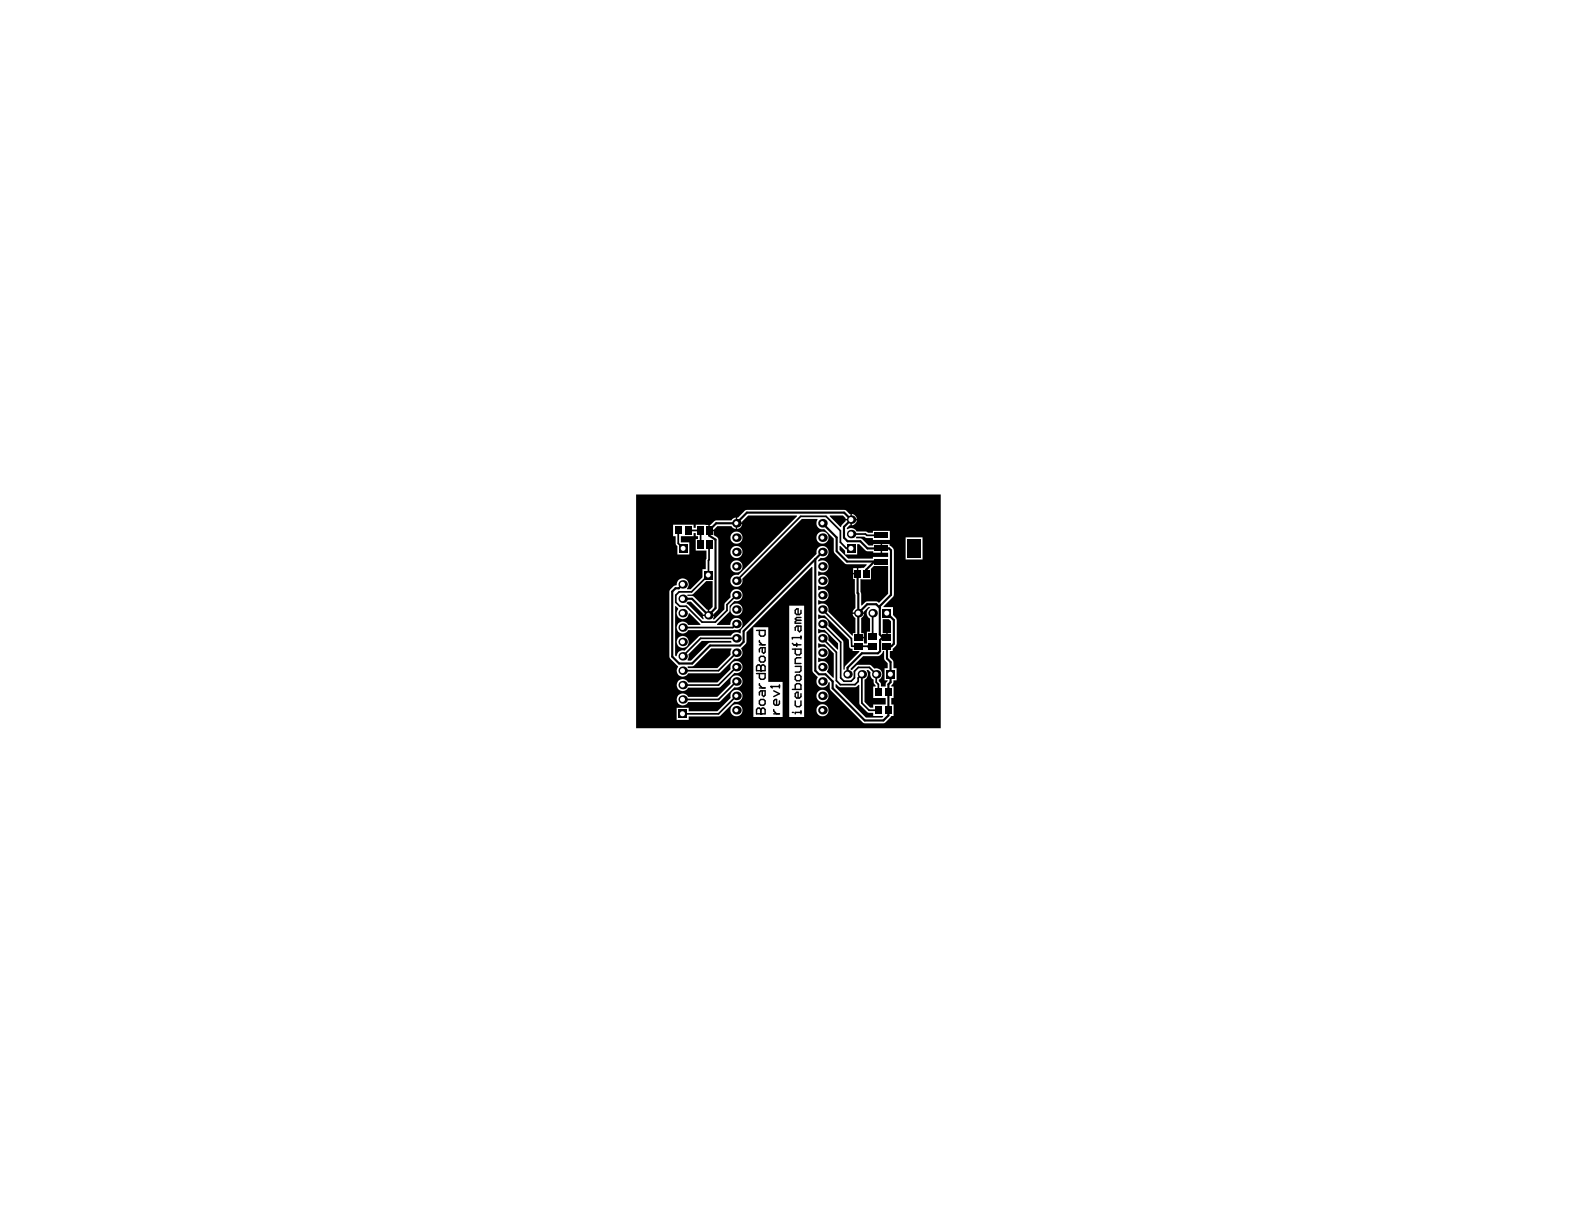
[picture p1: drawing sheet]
<svg xmlns="http://www.w3.org/2000/svg" width="279mm" height="216mm" viewBox="0 0 279 216" stroke-linecap="round" stroke-linejoin="round" font-family="sans-serif">
<g fill="#000">
<path d="M123.8 113.1h5.1l.1 .1v.2h-4l-3.1 3.1h-.6v-.1l.2-.6-.1-.4zM121.3 117.5h.8l.3-.1 3.1-3h3.5l-.1 1.1-2.4 2.3h-5.1zM144.3 113.5l1.1 .1 1.7 1.7v4.2l-.2 .1-1-1.1a1.23 1.23 0 0 0-.5-1.9l-1.1 .2v-.8h.1a1.07 1.07 0 0 0 1.7-.9 1.07 1.07 0 0 0-1.7-.8l-.1-.1zM144.3 111l1.1 .1 2.4 2.4v1l-.1 .1-1.6-1.7a1.07 1.07 0 0 0-.4-1.2 1.07 1.07 0 0 0-1.3 0h-.1zM144.3 108.4l1.1 .1 4.3 4.3 .1 1.4 .3 .2h.3v.4h1.1l.1 .2-2.5 2.4-.2 .8-.1-.1-.1-4.9-2.6-2.8a1.07 1.07 0 0 0-.4-1.2 1.07 1.07 0 0 0-1.3 0l-.1-.1zM152.9 118.2h.2l.5 .4-.1 .3a1.04 1.04 0 0 0 .6 1v.6l.4 .6h-.5v2h2.2v1.2h-2.2v.5h-.5l-1-1v-3.9a1.04 1.04 0 0 0 .4-1.6zM152.2 115.7h2.7a1.11 1.11 0 0 0 .8-.9h.2l.1 1.5 .6 .7v.9h-.6v2.1h.6v.1a.83 .83 0 0 0-.4 1h-.8a.78 .78 0 0 0-.4-.9v-.3a1.04 1.04 0 0 0 .5-1.4 1.04 1.04 0 0 0-1.3-.6l-.7-.6h-2.1l-.3 .1-.8 .8-.3-.1v-.2zM151.8 102.1l1.8 .1v-1.9l.5-.5h2.6v4.9l-1.7 1.7-.4-.3h-1.6l-.4 .1-.6 .6h-.1zM155.7 109.2h1.1l.4 .4v2.1h-.6v.8h-.3v-.8h-.6zM147.4 120.7h.1l.4 .4 .3 .1h2.6l.6-.4h.2v3.2l.1 .3 1.4 1.4h.9v.6h1.7l.1 .1-.2 .2h-2.9l-5.3-5.4z"/>
<path d="M112.2 87.2h53.7v41.3h-53.7zM150.3 90.7v.8h.8l-.3-.5zM118.7 92.6v2h.5v1.4l.3 .3v1.5h2.1v-2.1l-1.5-.1v-1h2.2v-.6h.4v.6h.4v.5h-.4v2h1.9l-.1 3.3h-.6v1.4l-2.1 2.1h-.6a1.11 1.11 0 0 0 0-1.5 1.11 1.11 0 0 0-1.5-.1l-.3 .9-.2 .1a1.69 1.69 0 0 0-1.1 .8v11.7l.1 .4 1.4 1.4a1.04 1.04 0 0 0 .2 1.6 1.04 1.04 0 0 0 1.6-.4l5.5-.1 2.7-2.5a1.09 1.09 0 0 0 1.2-.5 1.09 1.09 0 0 0-.1-1.3l.9-1 .1-1.9 11.5-11.5h.1v18.3l.2 .4 .7 .8a1.08 1.08 0 0 0 .4 1.7 1.08 1.08 0 0 0 1.5-.8h.3v1l.1 .4 5.7 5.6 .3 .2 3.5-.1 1.2-1.2h.4v-2h-.4v-1.2h.4v-2h-.4v-.2a.85 .85 0 0 0 .4-.9h.5v-2.1h-.5l-.1-1.3-.5-.7v-1.1h.5v-.4l.5-.5 .2-.3v-4.2l-.2-.4-.5-.5v-1.4h-1.6l-.1-.1 1.7-1.7 .2-.4-.1-8-.4-.5-.3-.1v-.3h-1.3v1.5h1.1v.7h-2.7v.3h-4.4l-1.5-1.5v-.7h.1l.9 .8v.7h2.1v-1.8h.3l1.3 1.2h1.2v.3h1.3v-1.5h-1.3v.2h-.8l-1.2-1.2h-1v-.2l.1-.1h1.4l.4 .2h1.1v.3h3v-1.6h-3v.4h-.9l-.3-.2-1.8-.1a1.05 1.05 0 0 0-1.5-.3l-.1-.3 .5-.5 .1 .1v-.9h-.9l.1 .1-.9 1.1-2-1.9 .1-.2h2.3l.5 .5-.1 .1h.9v-.8h-.1l-.8-.7h-17.5l-1.4 1.3h-.2v.9h.9v-.2l1.1-1.1h8.5l.1 .2-10.3 10.3a1.07 1.07 0 0 0-1.5 .9 1.07 1.07 0 0 0 1.2 1.2 1.07 1.07 0 0 0 .9-1.4l10.5-10.6h2.8l-.1 .3a1.06 1.06 0 0 0 .1 1.2 1.06 1.06 0 0 0 1.2 .3l1.7 1.7v2.4l1.9 2 .4 .1h3.4l.1 .2-.5 .5h-1v1h-.1v.1h-.8v.8h.3l.1 5.2-.4 .3-.1 .4h2v-.1l.8-.8h.2v.1a1.04 1.04 0 0 0-.5 1 1.04 1.04 0 0 0 .6 .9v2.3h-.6v2.1h-.5v-.9h-1v-.3h1v-.6h-.5v-2.7l.4-.3 .1-.4h-2l.1 .4 .4 .3v2.7h-.5l-.1 .4-4.2-4.2a1.07 1.07 0 0 0-.4-1.2 1.07 1.07 0 0 0-1.3 0l-.1-.1v-.7h.2a1.07 1.07 0 0 0 1.6-1 1.07 1.07 0 0 0-1.7-.8h-.1v-.7h.2a1.07 1.07 0 0 0 1.6-1 1.07 1.07 0 0 0-1.7-.8l-.1-.1v-.7h.2a1.07 1.07 0 0 0 1.6-.9 1.07 1.07 0 0 0-1.7-.9l-.1-.2 .5-.4a1.07 1.07 0 0 0 1.4-.9 1.07 1.07 0 0 0-1.2-1.2 1.07 1.07 0 0 0-.9 1.4l-13.3 13.3-.1 .7h-.2a1.05 1.05 0 0 0-1.6 .4l-5.5 .1-2.7 2.6h-.6a.99 .99 0 0 0-.7 .9l-.2 .1-.1-.2v-8.7h.1l.4 .4-.1 .3a1.06 1.06 0 0 0 .6 1.6 1.06 1.06 0 0 0 1.4-1h.1l2 1.9-.1 .1h-2.2a1.05 1.05 0 0 0-1.6-.3 1.05 1.05 0 0 0 .1 1.6 1.05 1.05 0 0 0 1.6-.4h8a1.12 1.12 0 0 0 1.5-.6 1.12 1.12 0 0 0-.7-1.5 1.17 1.17 0 0 0-1.4 1.2h-2.3v-.1l2.1-2.1 .1-.3v-.8l.9-.9a1.07 1.07 0 0 0 1.4-.9 1.07 1.07 0 0 0-1.2-1.2 1.07 1.07 0 0 0-.9 1.4l-1.1 1.2v1l-1.8 1.8-.2-.2 .2-.4h-2l.1 .4-.1 .1-2.6-2.6-.3-.1 .2-.4h.6l2.1 2.2v.1h.8v-.9h-.1l-2.3-2.2-1.2-.3 .1-.1h.7l.3-.2 2.3-2.2h1.1v4.6l-.6 .4v.9h.9l-.1-.1 .8-.8v-12.5l-.2-.2-.6-.4v-.7h-.8v-.1h-.2v-1h-2.2v.5h-.4v-.5zM150.3 91.8v.9h.1l.6-.5 .1-.4zM130 92.4v.9h.2a.94 .94 0 0 0 .7-.9zM125.2 92.6v.8h.7l.6-.6h2.5l.4 .4 .4 .1v-2l-.4 .1-.4 .4h-2.9zM144 94.8a1.07 1.07 0 0 0 2.1 0 1.07 1.07 0 0 0-2.1 0zM128.8 94.8a1.1 1.1 0 0 0 2.2 0 1.1 1.1 0 0 0-2.2 0zM128.8 97.4a1.1 1.1 0 0 0 2.2 0 1.1 1.1 0 0 0-2.2 0zM159.7 94.8v3.9h3v-3.9zM128.8 99.9a1.1 1.1 0 0 0 2.2 0 1.1 1.1 0 0 0-2.2 0zM150.5 100.2v.9h.6v-.9zM128.8 107.5a1.1 1.1 0 0 0 2.2 0 1.1 1.1 0 0 0-2.2 0zM119.4 113.2a1.06 1.06 0 0 0 2.1 0 1.06 1.06 0 0 0-2.1 0zM119.7 120.1a1.06 1.06 0 0 0 .1 1.6 1.06 1.06 0 0 0 1.6-.4h5.5l2.6-2.6a1.07 1.07 0 0 0 1.5-.9 1.07 1.07 0 0 0-1.2-1.2 1.07 1.07 0 0 0-.9 1.4l-2.4 2.4h-5.1a1.06 1.06 0 0 0-1.7-.3zM119.7 122.6a1.06 1.06 0 0 0 .1 1.6 1.06 1.06 0 0 0 1.6-.4h5.5l2.6-2.6a1.07 1.07 0 0 0 1.5-.9 1.07 1.07 0 0 0-1.2-1.2 1.07 1.07 0 0 0-.9 1.5l-2.4 2.3h-5.1a1.06 1.06 0 0 0-1.7-.3zM144 122.8a1.07 1.07 0 0 0 2.1 0 1.07 1.07 0 0 0-2.1 0zM119.4 124.8v2.2h2.1v-.6l5.4-.1 2.6-2.5a1.07 1.07 0 0 0 1.5-.9 1.07 1.07 0 0 0-1.2-1.2 1.07 1.07 0 0 0-.9 1.4l-2.4 2.4h-5v-.7zM144 125.3a1.07 1.07 0 0 0 2.1 0 1.07 1.07 0 0 0-2.1 0zM128.8 125.3a1.1 1.1 0 0 0 2.2 0 1.1 1.1 0 0 0-2.2 0zM139.2 106.8v19.7h2.6v-19.7zM132.9 110.6v15.9h5.1v-6.2h-2.5v-9.7z"/>
</g>
<g fill="none" stroke="#000" stroke-width=".3">
<path d="M119.6 93.6v2.2l.9 .9M121.4 93.6h2.2v2.5M125.1 96.1l-.1 5.3-3 3h-2.2l-.6 .6v1.3l.7 .6h1.2l2.7 2.8h2.4l2-2v-1l1.7-1.7M150.1 96.7h-.8l-1.1-1.1v-2l-2.5-2.5h-4.5l-11.3 11.3M150.1 94.2h2.6l.2 .2h2.6M129.9 110.1l-.6 .6h-8.9M129.9 117.7l-3.2 3.1h-6.3M129.9 115.1l-3.2 3.2h-6.3M129.9 112.6h-6.3l-3.2 3.2M145.1 110.1l3.2 3.2v6.3l.6 .6h1.2l.6-.6v-1.2l.7-.7h1.9l1.3 1.2v1.4l.3 .4v1.4M145.1 112.6l2.4 2.5v5l.7 .7h2.6l.6-.6v-.6l.6-.7v5.1l1.3 1.3h1.6M145.1 107.5l5.1 5.1v1.4h2.8l.2 .1h.7"/>
<path d="M153.9 108.2v4.1M129.9 120.2l-3.2 3.2h-6.3M129.9 122.7l-3.2 3.2h-6.3"/>
</g>
<path d="M143.8 98.6v19.7l.6 .6h1.2l1.3 1.3v1.2l5.6 5.7h3.3l.9-.9v-5.5l.4-.4v-3.5l-.6-.7v-2.1h.7l.5-.4v-4.2l-1.2-1.2M145.1 97.4l-13.9 13.9v1.9l-.7 .7h-5.3l-3.1 3.1h-2.3l-1.2-1.2v-11.5l.6-.5h.5l.7-.7M145.1 92.3l2.5 2.5v2.4l1.8 1.8h6.1M154.2 99l-1.4 1.5v.7M120.4 105.6h1.7l2.9 2.9 1.2-1.2v-12.1l-1.1-.7v-.9l1.2-1.3h3.6l1.8-1.9h17.2l1.2 1.3-1.2 1.2v1.9l.6 .7h2.2l1.3 1.2h3.8l.4 .4v7.8l-2 2v5l.5 .6M151.3 101.2l.1 11.3M155.2 107.2l-.6-.6h-1.6l-1.6 1.6M156.5 112.5h-.8l-.5 .4v2l-.3 .3h-2.9l-2.5 2.6v1.1" fill="none" stroke="#000" stroke-width=".38"/>
<g fill="none" stroke="#000" stroke-width=".25">
<path d="M133.4 111.2h1.6v.8l-.3 .2h-.5l-.3-.2v-.8M133.4 118.8h1.6v.8l-.3 .2h-.5l-.3-.2v-.8M133.7 117.3h.2l.3 .2 .3-.2h.2l.3 .2v.8h-1.6v-.8zM133.9 113v.2l.6 .5M133.9 113.7h1.1M134.2 118.3h.1M134.2 115.8h.5l.3 .2v.5l-.3 .3h-.5l-.3-.3v-.5zM134.2 117.5v.8M134.5 114.2v.8l.2 .3 .3-.3v-.8h-.8l-.3 .3v.5M139.8 113.5l.2 .2h1.3M139.8 114.5h1.5v.8l-.3 .2h-.5l-.2-.2v-.8M140.3 117.5h1v.8l-.3 .3h-.7"/>
<path d="M140.5 109.4l-.2 .3v.2h1M140.5 119.1h.5l.3 .2v.5l-.3 .3h-.5l-.2-.3v-.5zM140.5 113.5v.5M140.5 109.4h.8M140.8 110.4v.8l.2 .3 .3-.3v-.8h-.8l-.2 .3v.5M141.3 107.6v.6l-.3 .2h-.5l-.2-.2v-.6l.2-.2h.3v1M141.3 112.2v.5M141.3 116h-.8l-.2 .3v.7h1M141.3 112.5h-1.5v.2M141.3 108.9h-.8l-.2 .3 .2 .2M133.7 124.9h.2l.3 .3 .3-.3h.2l.3 .3v.7h-1.6v-.7zM133.9 120.6v.2l.6 .5"/>
<path d="M133.9 121.3h1.1M134.2 125.9h.1M134.2 123.4h.5l.3 .2v.5l-.3 .3h-.5l-.3-.3v-.5zM134.2 125.2v.7M134.5 121.9v.7l.2 .3 .3-.3v-.7h-.8l-.3 .2v.5M136 121.1h.1M136 121.1h1.5M136 121.1l.2 .2M136.5 125.9h1M136.5 125.2v.2l.5 .5M136.5 121.9l1 .5-1 .5M137.5 123.6v.5l-.3 .3h-.5l-.2-.3v-.5l.2-.2h.3v1"/>
<path d="M137.5 120.8v.5M139.8 125.7h.1M139.8 121.6h1.5v-.8l-.3-.2h-.5l-.2 .2v.8M140.3 123.6v.8l.2 .2h.5l.3-.2v-.8M141.3 122.4v.5l-.3 .2h-.5l-.2-.2v-.5l.2-.3h.3v1M141.3 125.4v.5M141.3 125.7h-1v.2"/>
</g>
<path d="M149.4 96h1.5v1.5h-1.5z" fill-rule="evenodd" fill="#000"/>
<circle cx="150.1" cy="96.7" r=".44" fill="#fff"/>
<circle cx="152" cy="118.9" r=".75" fill="#000"/>
<circle cx="152" cy="118.9" r=".44" fill="#fff"/>
<circle cx="129.9" cy="125.3" r=".76" fill="#000"/>
<circle cx="129.9" cy="125.3" r=".37" fill="#fff"/>
<circle cx="129.9" cy="122.7" r=".76" fill="#000"/>
<circle cx="129.9" cy="122.7" r=".37" fill="#fff"/>
<circle cx="129.9" cy="115.1" r=".76" fill="#000"/>
<circle cx="129.9" cy="115.1" r=".37" fill="#fff"/>
<circle cx="129.9" cy="117.7" r=".76" fill="#000"/>
<circle cx="129.9" cy="117.7" r=".37" fill="#fff"/>
<circle cx="129.9" cy="107.5" r=".76" fill="#000"/>
<circle cx="129.9" cy="107.5" r=".37" fill="#fff"/>
<circle cx="129.9" cy="110.1" r=".76" fill="#000"/>
<circle cx="129.9" cy="110" r=".37" fill="#fff"/>
<circle cx="129.9" cy="99.9" r=".76" fill="#000"/>
<circle cx="129.9" cy="99.9" r=".37" fill="#fff"/>
<circle cx="129.9" cy="102.4" r=".76" fill="#000"/>
<circle cx="129.9" cy="102.4" r=".37" fill="#fff"/>
<circle cx="129.9" cy="92.3" r=".76" fill="#000"/>
<circle cx="129.9" cy="92.3" r=".37" fill="#fff"/>
<circle cx="129.9" cy="94.8" r=".76" fill="#000"/>
<circle cx="129.9" cy="94.8" r=".37" fill="#fff"/>
<circle cx="150.1" cy="94.2" r=".75" fill="#000"/>
<circle cx="150.1" cy="94.2" r=".44" fill="#fff"/>
<circle cx="150.1" cy="91.7" r=".75" fill="#000"/>
<circle cx="150.1" cy="91.7" r=".44" fill="#fff"/>
<circle cx="153.9" cy="108.2" r=".75" fill="#000"/>
<circle cx="153.9" cy="108.1" r=".44" fill="#fff"/>
<circle cx="129.9" cy="120.2" r=".76" fill="#000"/>
<circle cx="129.9" cy="120.2" r=".37" fill="#fff"/>
<circle cx="129.9" cy="97.4" r=".76" fill="#000"/>
<circle cx="129.9" cy="97.4" r=".37" fill="#fff"/>
<circle cx="129.9" cy="105" r=".76" fill="#000"/>
<circle cx="129.9" cy="105" r=".37" fill="#fff"/>
<circle cx="129.9" cy="112.6" r=".76" fill="#000"/>
<circle cx="129.9" cy="112.6" r=".37" fill="#fff"/>
<path d="M119.8 96h1.5v1.5h-1.5z" fill-rule="evenodd" fill="#000"/>
<circle cx="120.5" cy="96.7" r=".44" fill="#fff"/>
<circle cx="149.5" cy="118.9" r=".75" fill="#000"/>
<circle cx="149.5" cy="118.9" r=".44" fill="#fff"/>
<circle cx="154.6" cy="118.9" r=".75" fill="#000"/>
<circle cx="154.5" cy="118.9" r=".44" fill="#fff"/>
<path d="M156.3 118.2h1.5v1.5h-1.5z" fill-rule="evenodd" fill="#000"/>
<circle cx="157" cy="118.9" r=".44" fill="#fff"/>
<circle cx="125" cy="108.5" r=".75" fill="#000"/>
<circle cx="124.9" cy="108.5" r=".43" fill="#fff"/>
<path d="M124.2 100.7h1.5v1.5h-1.5z" fill-rule="evenodd" fill="#000"/>
<circle cx="124.9" cy="101.4" r=".43" fill="#fff"/>
<circle cx="145.1" cy="122.7" r=".76" fill="#000"/>
<circle cx="145" cy="122.7" r=".37" fill="#fff"/>
<circle cx="145.1" cy="125.3" r=".76" fill="#000"/>
<circle cx="145" cy="125.3" r=".37" fill="#fff"/>
<circle cx="145.1" cy="117.7" r=".76" fill="#000"/>
<circle cx="145" cy="117.7" r=".37" fill="#fff"/>
<circle cx="145.1" cy="115.1" r=".76" fill="#000"/>
<circle cx="145" cy="115.1" r=".37" fill="#fff"/>
<circle cx="145.1" cy="110.1" r=".76" fill="#000"/>
<circle cx="145" cy="110" r=".37" fill="#fff"/>
<circle cx="145.1" cy="107.5" r=".76" fill="#000"/>
<circle cx="145" cy="107.5" r=".37" fill="#fff"/>
<circle cx="145.1" cy="102.4" r=".76" fill="#000"/>
<circle cx="145" cy="102.4" r=".37" fill="#fff"/>
<circle cx="145.1" cy="99.9" r=".76" fill="#000"/>
<circle cx="145" cy="99.9" r=".37" fill="#fff"/>
<circle cx="145.1" cy="94.8" r=".76" fill="#000"/>
<circle cx="145" cy="94.8" r=".37" fill="#fff"/>
<circle cx="145.1" cy="92.3" r=".76" fill="#000"/>
<circle cx="145" cy="92.3" r=".37" fill="#fff"/>
<path d="M155.7 107.4h1.5v1.5h-1.5z" fill-rule="evenodd" fill="#000"/>
<circle cx="156.4" cy="108.1" r=".44" fill="#fff"/>
<circle cx="145.1" cy="120.2" r=".76" fill="#000"/>
<circle cx="145" cy="120.2" r=".37" fill="#fff"/>
<circle cx="145.1" cy="112.6" r=".76" fill="#000"/>
<circle cx="145" cy="112.6" r=".37" fill="#fff"/>
<circle cx="145.1" cy="105" r=".76" fill="#000"/>
<circle cx="145" cy="105" r=".37" fill="#fff"/>
<circle cx="145.1" cy="97.4" r=".76" fill="#000"/>
<circle cx="145" cy="97.4" r=".37" fill="#fff"/>
<circle cx="120.4" cy="120.8" r=".75" fill="#000"/>
<circle cx="120.4" cy="120.8" r=".44" fill="#fff"/>
<circle cx="120.4" cy="110.7" r=".75" fill="#000"/>
<circle cx="120.4" cy="110.7" r=".44" fill="#fff"/>
<path d="M119.7 125.2h1.5v1.5h-1.5z" fill-rule="evenodd" fill="#000"/>
<circle cx="120.4" cy="125.9" r=".44" fill="#fff"/>
<circle cx="120.4" cy="123.4" r=".75" fill="#000"/>
<circle cx="120.4" cy="123.4" r=".44" fill="#fff"/>
<circle cx="120.4" cy="118.3" r=".75" fill="#000"/>
<circle cx="120.4" cy="118.3" r=".44" fill="#fff"/>
<circle cx="120.4" cy="115.8" r=".75" fill="#000"/>
<circle cx="120.4" cy="115.8" r=".44" fill="#fff"/>
<circle cx="120.4" cy="108.2" r=".75" fill="#000"/>
<circle cx="120.4" cy="108.1" r=".44" fill="#fff"/>
<circle cx="120.4" cy="105.6" r=".75" fill="#000"/>
<circle cx="120.4" cy="105.6" r=".44" fill="#fff"/>
<circle cx="120.4" cy="103.1" r=".75" fill="#000"/>
<circle cx="120.4" cy="103.1" r=".44" fill="#fff"/>
<circle cx="151.4" cy="108.2" r=".75" fill="#000"/>
<circle cx="151.4" cy="108.1" r=".44" fill="#fff"/>
<circle cx="120.4" cy="113.2" r=".75" fill="#000"/>
<circle cx="120.4" cy="113.2" r=".44" fill="#fff"/>
<g fill="#000">
<path d="M119 92.9h1.2v1.4h-1.2z" fill-rule="evenodd"/>
<path d="M120.8 92.9h1.2v1.4h-1.2z" fill-rule="evenodd"/>
<path d="M123 95.4h1.1v1.4h-1.1z" fill-rule="evenodd"/>
<path d="M123 92.9h1.1v1.4h-1.1z" fill-rule="evenodd"/>
<path d="M124.5 95.4h1.1v1.4h-1.1z" fill-rule="evenodd"/>
<path d="M124.5 92.9h1.1v1.4h-1.1z" fill-rule="evenodd"/>
<path d="M154.3 98.5h2.4v1.1h-2.4z" fill-rule="evenodd"/>
<path d="M154.3 96.2h2.4v1h-2.4z" fill-rule="evenodd"/>
<path d="M154.3 93.9h2.4v1h-2.4z" fill-rule="evenodd"/>
<path d="M160 95.1h2.4v3.3h-2.4z" fill-rule="evenodd"/>
<path d="M150.7 113.4h1.4v1.1h-1.4z" fill-rule="evenodd"/>
<path d="M150.7 111.9h1.4v1.1h-1.4z" fill-rule="evenodd"/>
<path d="M150.7 100.5h1.1v1.4h-1.1z" fill-rule="evenodd"/>
<path d="M152.2 100.5h1.1v1.4h-1.1z" fill-rule="evenodd"/>
<path d="M153.2 113.5h1.4v1.2h-1.4z" fill-rule="evenodd"/>
<path d="M153.2 111.8h1.4v1.1h-1.4z" fill-rule="evenodd"/>
<path d="M155.7 113.5h1.5v1h-1.5z" fill-rule="evenodd"/>
<path d="M155.7 111.9h1.5v1.1h-1.5z" fill-rule="evenodd"/>
<path d="M154.3 124.6h1.2v1.4h-1.2z" fill-rule="evenodd"/>
<path d="M154.3 121.4h1.2v1.4h-1.2z" fill-rule="evenodd"/>
<path d="M156.1 124.6h1.2v1.4h-1.2z" fill-rule="evenodd"/>
<path d="M156.1 121.4h1.2v1.4h-1.2z" fill-rule="evenodd"/>
</g>
</svg>
